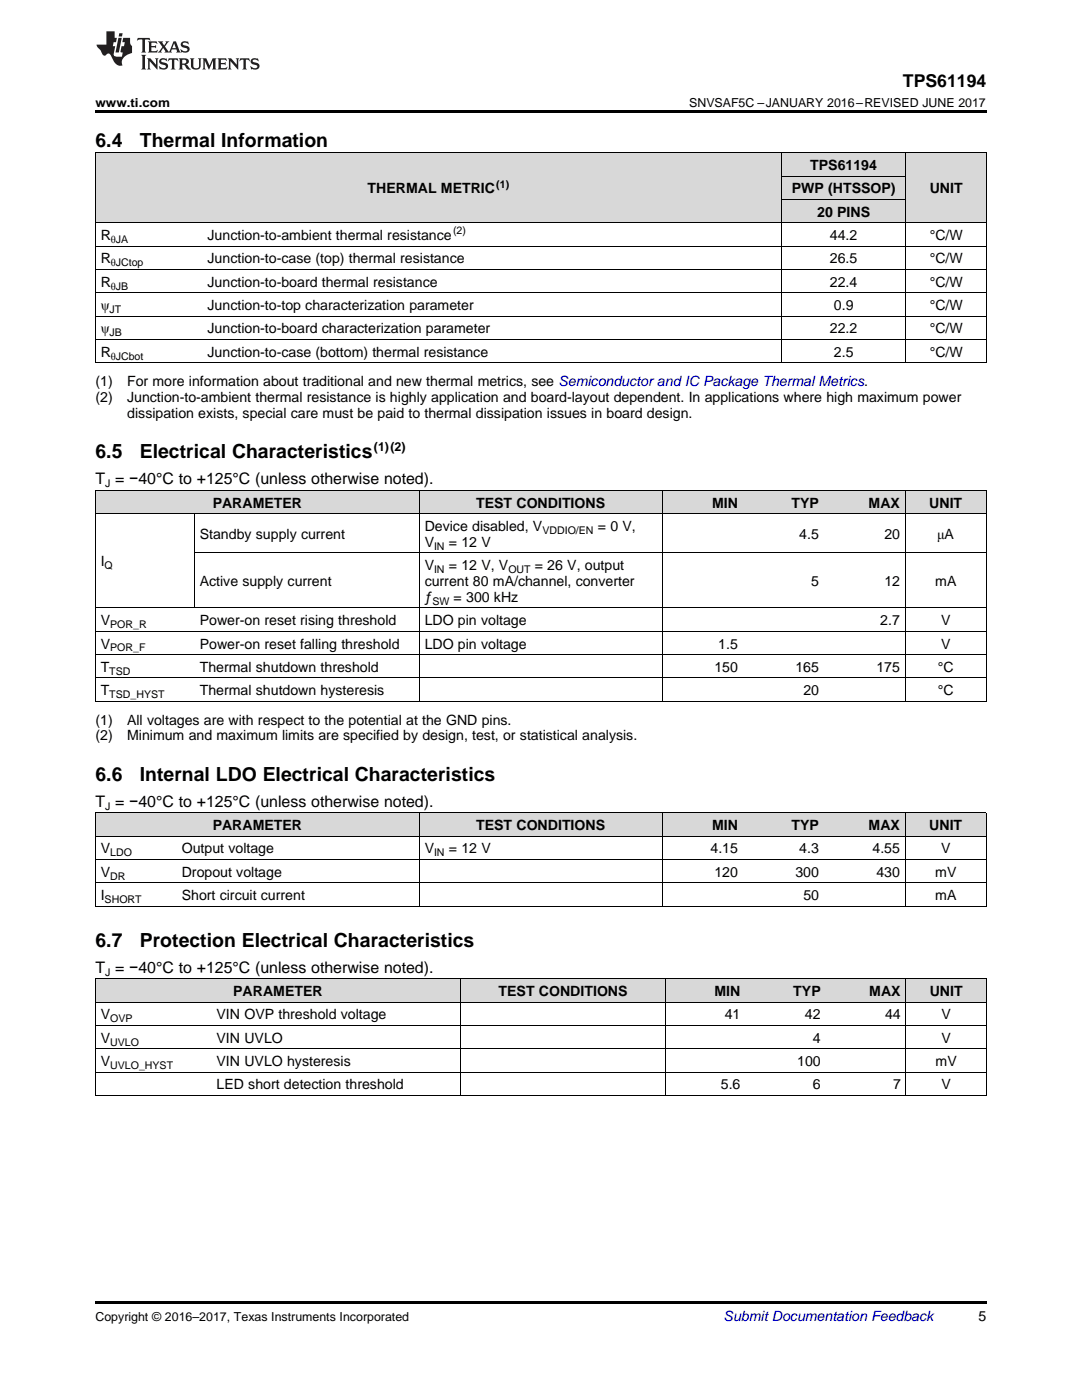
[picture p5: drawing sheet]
<svg xmlns="http://www.w3.org/2000/svg" width="216mm" height="279mm" viewBox="0 0 216 279" stroke-linecap="round" stroke-linejoin="round" font-family="sans-serif">
<defs><g id="words">
<g font-size="3.9">
<text x="19" y="29.3">6.4</text>
<text x="27.9" y="29.3">Thermal Information</text>
<text x="19" y="91.5">6.5</text>
<text x="27.9" y="91.5">Electrical Characteristics</text>
<text x="19" y="155.9">6.6</text>
<text x="27.9" y="155.9">Internal LDO Electrical Characteristics</text>
<text x="19" y="189">6.7</text>
<text x="27.9" y="189">Protection Electrical Characteristics</text>
</g>
<text font-size="3.5" x="180.2" y="17.3">TPS61194</text>
<g font-size="3.2">
<text x="19" y="96.6">T = −40°C to +125°C (unless otherwise noted).</text>
<text x="19" y="161">T = −40°C to +125°C (unless otherwise noted).</text>
<text x="19" y="194.1">T = −40°C to +125°C (unless otherwise noted).</text>
</g>
<g font-size="2.8">
<text x="161.7" y="33.9">TPS61194</text>
<text x="73.3" y="38.6">THERMAL METRIC</text>
<text x="158" y="38.6">PWP (HTSSOP)</text>
<text x="185.5" y="38.6">UNIT</text>
<text x="20.1" y="47.9">R</text>
<text x="41.4" y="47.9">Junction-to-ambient thermal resistance</text>
<text x="163.1" y="43.3">20 PINS</text>
<text x="165.6" y="47.9">44.2</text>
<text x="185.5" y="47.9">°C/W</text>
<text x="20.1" y="52.6">R</text>
<text x="41.4" y="52.6">Junction-to-case (top) thermal resistance</text>
<text x="165.6" y="52.6">26.5</text>
<text x="185.5" y="52.6">°C/W</text>
<text x="20.1" y="57.2">R</text>
<text x="41.4" y="57.2">Junction-to-board thermal resistance</text>
<text x="165.6" y="57.2">22.4</text>
<text x="185.5" y="57.2">°C/W</text>
<text x="20.1" y="61.9">ψ</text>
<text x="41.4" y="61.9">Junction-to-top characterization parameter</text>
<text x="166.4" y="61.9">0.9</text>
<text x="185.5" y="61.9">°C/W</text>
<text x="20.1" y="66.5">ψ</text>
<text x="20.1" y="71.2">R</text>
<text x="41.4" y="66.5">Junction-to-board characterization parameter</text>
<text x="41.4" y="71.2">Junction-to-case (bottom) thermal resistance</text>
<text x="165.6" y="66.5">22.2</text>
<text x="166.4" y="71.2">2.5</text>
<text x="185.5" y="66.5">°C/W</text>
<text x="185.5" y="71.2">°C/W</text>
<text x="19" y="77">(1)</text>
<text x="25.4" y="77">For more information about traditional and new thermal metrics, see Semiconductor and IC Package Thermal Metrics.</text>
<text x="19" y="80.2">(2)</text>
<text x="25.4" y="80.2">Junction-to-ambient thermal resistance is highly application and board-layout dependent. In applications where high maximum power</text>
<text x="25.4" y="83.4">dissipation exists, special care must be paid to thermal dissipation issues in board design.</text>
<text x="42.4" y="101.3">PARAMETER</text>
<text x="95" y="101.3">TEST CONDITIONS</text>
<text x="142.1" y="101.3">MIN</text>
<text x="157.9" y="101.3">TYP</text>
<text x="173.3" y="101.3">MAX</text>
<text x="185.4" y="101.3">UNIT</text>
<text x="39.9" y="107.5">Standby supply current</text>
<text x="84.7" y="105.9">Device disabled, V</text>
<text x="119.3" y="105.9">= 0 V,</text>
<text x="159.5" y="107.5">4.5</text>
<text x="176.5" y="107.5">20</text>
<text x="187" y="107.5">μA</text>
<text x="20.1" y="113">I</text>
<text x="84.7" y="109.1">V</text>
<text x="84.7" y="113.8">V</text>
<text x="89.6" y="109.1">= 12 V</text>
<text x="89.6" y="113.8">= 12 V, V</text>
<text x="106.7" y="113.8">= 26 V, output</text>
<text x="39.9" y="116.9">Active supply current</text>
<text x="84.7" y="116.9">current 80 mA/channel, converter</text>
<text x="161.9" y="116.9">5</text>
<text x="176.5" y="116.9">12</text>
<text x="186.6" y="116.9">mA</text>
<text x="20.1" y="124.8">V</text>
<text x="39.9" y="124.8">Power-on reset rising threshold</text>
<text x="84.7" y="120.1">ƒ</text>
<text x="84.7" y="124.8">LDO pin voltage</text>
<text x="90.5" y="120.1">= 300 kHz</text>
<text x="175.6" y="124.8">2.7</text>
<text x="187.8" y="124.8">V</text>
<text x="20.1" y="129.4">V</text>
<text x="39.9" y="129.4">Power-on reset falling threshold</text>
<text x="84.7" y="129.4">LDO pin voltage</text>
<text x="143.3" y="129.4">1.5</text>
<text x="187.8" y="129.4">V</text>
<text x="20.1" y="134.1">T</text>
<text x="39.9" y="134.1">Thermal shutdown threshold</text>
<text x="142.6" y="134.1">150</text>
<text x="158.7" y="134.1">165</text>
<text x="174.9" y="134.1">175</text>
<text x="187.1" y="134.1">°C</text>
<text x="20.1" y="138.7">T</text>
<text x="39.9" y="138.7">Thermal shutdown hysteresis</text>
<text x="160.3" y="138.7">20</text>
<text x="187.1" y="138.7">°C</text>
<text x="19" y="144.6">(1)</text>
<text x="19" y="147.8">(2)</text>
<text x="25.4" y="144.6">All voltages are with respect to the potential at the GND pins.</text>
<text x="25.4" y="147.8">Minimum and maximum limits are specified by design, test, or statistical analysis.</text>
<text x="42.4" y="165.7">PARAMETER</text>
<text x="95" y="165.7">TEST CONDITIONS</text>
<text x="142.1" y="165.7">MIN</text>
<text x="157.9" y="165.7">TYP</text>
<text x="173.3" y="165.7">MAX</text>
<text x="185.4" y="165.7">UNIT</text>
<text x="20.1" y="170.3">V</text>
<text x="36.3" y="170.3">Output voltage</text>
<text x="84.7" y="170.3">V</text>
<text x="89.6" y="170.3">= 12 V</text>
<text x="141.8" y="170.3">4.15</text>
<text x="159.5" y="170.3">4.3</text>
<text x="174.1" y="170.3">4.55</text>
<text x="187.8" y="170.3">V</text>
<text x="20.1" y="175">V</text>
<text x="20.1" y="179.6">I</text>
<text x="36.3" y="175">Dropout voltage</text>
<text x="36.3" y="179.6">Short circuit current</text>
<text x="142.6" y="175">120</text>
<text x="158.7" y="175">300</text>
<text x="160.3" y="179.6">50</text>
<text x="174.9" y="175">430</text>
<text x="186.6" y="175">mV</text>
<text x="186.6" y="179.6">mA</text>
<text x="20.1" y="203.4">V</text>
<text x="43.2" y="203.4">VIN OVP threshold voltage</text>
<text x="46.5" y="198.8">PARAMETER</text>
<text x="99.5" y="198.8">TEST CONDITIONS</text>
<text x="142.6" y="198.8">MIN</text>
<text x="144.6" y="203.4">41</text>
<text x="158.3" y="198.8">TYP</text>
<text x="160.6" y="203.4">42</text>
<text x="173.5" y="198.8">MAX</text>
<text x="176.6" y="203.4">44</text>
<text x="185.5" y="198.8">UNIT</text>
<text x="187.9" y="203.4">V</text>
<text x="20.1" y="208.1">V</text>
<text x="43.2" y="208.1">VIN UVLO</text>
<text x="162.2" y="208.1">4</text>
<text x="187.9" y="208.1">V</text>
<text x="20.1" y="212.8">V</text>
<text x="43.2" y="212.8">VIN UVLO hysteresis</text>
<text x="159.1" y="212.8">100</text>
<text x="186.7" y="212.8">mV</text>
<text x="43.2" y="217.4">LED short detection threshold</text>
<text x="143.8" y="217.4">5.6</text>
<text x="162.2" y="217.4">6</text>
<text x="178.2" y="217.4">7</text>
<text x="187.9" y="217.4">V</text>
<text x="195.3" y="263.6">5</text>
</g>
<text font-size="2.8" fill="#0000c8" x="144.4" y="263.6">Submit Documentation Feedback</text>
<g font-size="2.5">
<text x="19" y="21.4">www.ti.com</text>
<text x="137.5" y="21.4">SNVSAF5C –JANUARY 2016–REVISED JUNE 2017</text>
<text x="74.6" y="89.9">(1)(2)</text>
<text x="19" y="263.6">Copyright © 2016–2017, Texas Instruments Incorporated</text>
</g>
<g font-size="2.1">
<text x="99" y="37.5">(1)</text>
<text x="90.4" y="46.8">(2)</text>
<text x="22.1" y="48.5">θJA</text>
<text x="22.1" y="53.1">θJCtop</text>
<text x="22.1" y="57.8">θJB</text>
<text x="21.9" y="62.4">JT</text>
<text x="21.9" y="67.1">JB</text>
<text x="22.1" y="71.8">θJCbot</text>
<text x="21" y="97.3">J</text>
<text x="108.2" y="106.5">VDDIO/EN</text>
<text x="20.9" y="113.6">Q</text>
<text x="86.6" y="109.7">IN</text>
<text x="86.6" y="114.3">IN</text>
<text x="101.4" y="114.3">OUT</text>
<text x="22" y="125.3">POR_R</text>
<text x="86.3" y="120.7">SW</text>
<text x="22" y="130">POR_F</text>
<text x="21.8" y="134.7">TSD</text>
<text x="21.8" y="139.3">TSD_HYST</text>
<text x="21" y="161.6">J</text>
<text x="22" y="170.9">LDO</text>
<text x="86.6" y="170.9">IN</text>
<text x="22" y="175.5">DR</text>
<text x="20.9" y="180.2">SHORT</text>
<text x="21" y="194.8">J</text>
<text x="22" y="204">OVP</text>
<text x="22" y="208.7">UVLO</text>
<text x="22" y="213.3">UVLO_HYST</text>
</g>
</g></defs>
<g fill="#d8d8d8">
<path d="M19 195.4h23.2v4.7h-23.2z"/>
<path d="M42.2 195.4h49.7v4.7h-49.7z"/>
<path d="M91.9 195.4h40.9v4.7h-40.9z"/>
<path d="M132.8 195.4h16v4.7h-16z"/>
<path d="M148.8 195.4h16v4.7h-16z"/>
<path d="M164.8 195.4h16v4.7h-16z"/>
<path d="M180.8 195.4h16v4.7h-16z"/>
<path d="M19 162.3h16.2v4.6h-16.2z"/>
<path d="M35.2 162.3h48.5v4.6h-48.5z"/>
<path d="M83.7 162.3h48.5v4.6h-48.5z"/>
<path d="M132.2 162.3h16.1v4.6h-16.1z"/>
<path d="M148.3 162.3h16.2v4.6h-16.2z"/>
<path d="M164.5 162.3h16.2v4.6h-16.2z"/>
<path d="M180.7 162.3h16.1v4.6h-16.1z"/>
<path d="M19 97.9h19.8v4.7h-19.8z"/>
<path d="M38.8 97.9h44.9v4.7h-44.9z"/>
<path d="M83.7 97.9h48.5v4.7h-48.5z"/>
<path d="M132.2 97.9h16.1v4.7h-16.1z"/>
<path d="M148.3 97.9h16.2v4.7h-16.2z"/>
<path d="M164.5 97.9h16.2v4.7h-16.2z"/>
<path d="M180.7 97.9h16.1v4.7h-16.1z"/>
<path d="M19 30.6h21.4v13.9h-21.4z"/>
<path d="M40.4 30.6h115.5v13.9h-115.5z"/>
<path d="M180.8 30.6h16v13.9h-16z"/>
<path d="M155.9 39.9h24.9v4.6h-24.9z"/>
<path d="M155.9 35.2h24.9v4.7h-24.9z"/>
<path d="M155.9 30.6h24.9v4.6h-24.9z"/>
</g>
<g fill="#000">
<path d="M19 22h177.8v.5h-177.8zM19 72.4l.2 .1zM155.8 72.4l.1 .1zM180.7 72.4l.1 .1zM196.7 72.4l.1 .1zM19 140h.2zM83.6 140h.1zM132.1 140h.1zM180.6 140h.1zM196.7 140h.1zM19 180.9h.2zM83.6 180.9h.1z"/>
<path d="M132.1 180.9h.1zM148.2 180.9h.1zM164.4 180.9h.1zM180.6 180.9h.1zM196.7 180.9h.1zM19 218.7h.2zM91.8 218.7h.1zM132.7 218.7h.1zM148.7 218.7h.1zM164.7 218.7h.1zM180.7 218.7h.1zM196.7 218.7h.1z"/>
<path d="M19 259.7h177.8v.5h-177.8z"/>
</g>
<g fill="none" stroke="#000" stroke-width=".2">
<path d="M19 30.5h177.8M19.1 30.5v42M155.9 30.5v42M155.9 39.8h24.9M155.9 35.2h24.9M180.8 30.5v42M196.8 30.5v42M19 58.4h177.8M19 53.8h177.8M19 49.1h177.8M19 44.5h177.8M19 72.4h177.8"/>
<path d="M19 67.8h177.8M19 63.1h177.8M19 97.8h177.8M19.1 97.9v42.1M83.6 97.9v42.1M132.1 97.9v42.1M180.6 97.9v42.1M196.8 97.9v42.1M19 102.5h177.8M38.8 102.5v18.9M38.8 110.3h158M19 140h177.8"/>
<path d="M19 135.3h177.8M19 130.7h177.8M19 126h177.8M19 121.3h177.8M19 176.2h177.8M19 171.5h177.8M19 166.9h177.8M19 162.2h177.8M19.1 162.2v18.7M83.6 162.2v18.7M132.1 162.2v18.7M180.6 162.2v18.7"/>
<path d="M196.8 162.2v18.7M19 195.4h177.8v23.3M19 180.9h177.8M19.1 195.4v23.3M91.9 195.4v23.3M132.8 195.4v23.3M180.8 195.4v23.3M19 218.6h177.8M19 214h177.8M19 209.3h177.8M19 204.7h177.8M19 200h177.8"/>
</g>
<g fill="#231f20">
<path d="M27.5 7.6l-.1 .5 .4-.2h.6v.1v2.1l-.2 .4h1l-.3-.4v-2.1l.1-.1h.5l.5 .2-.2-.5zM29.5 8.3l.2 .3v1.5l-.2 .4h1.8l.2-.6a1.04 1.04 0 0 1-1.3 .2v-.7h.6l.3 .2v-.6l-.3 .2h-.6v-.6l.8-.1 .4 .3-.2-.5zM31.5 8.3l.9 1.1-.9 1.1h.8l-.2-.2 .5-.7 .4 .7-.2 .2h1.5l-.1-.2 .1-.4h.9l.1 .4-.2 .2h1l-.3-.3-.7-1.9h-.5l-.9 2-.8-1 .9-1h-.8l.1 .3-.3 .5-.4-.6 .2-.2zM34.7 8.6l.4 1h-.7zM36.3 8.4a.63 .63 0 0 0-.2 .7 .63 .63 0 0 0 .6 .4l.6 .2 .1 .2a.75 .75 0 0 1-.7 .4 .75 .75 0 0 1-.6-.5l.1 .7 .1-.1a1.11 1.11 0 0 0 1.5-.6 1.13 1.13 0 0 0-1.2-.8l-.1-.4a1.04 1.04 0 0 1 1.2 .2l-.2-.5-.1 .1-.5-.2zM28.2 10.9l.2 .4v2.2l-.2 .4h1l-.3-.4v-2.2l.3-.4zM29.3 11.6l.3 .4v1.5l-.3 .4h.8l-.2-.4v-1.3l1.5 1.7v-1.9l.2-.4h-.7l.2 .4v.9l-1.1-1.3zM32 11.8a.62 .62 0 0 0-.2 .7 .62 .62 0 0 0 .6 .4l.6 .1 .1 .3a.76 .76 0 0 1-.7 .3 .76 .76 0 0 1-.6-.4l.1 .7 .1-.1a1.11 1.11 0 0 0 1.5-.6 1.13 1.13 0 0 0-1.2-.8l-.1-.4a1.04 1.04 0 0 1 1.2 .2l-.2-.6-.1 .1-.5-.1zM33.7 11.6l-.2 .6a.61 .61 0 0 1 .8-.3v1.6l-.2 .4h.9l-.2-.4v-1.6a.63 .63 0 0 1 .8 .3l-.2-.6zM35.6 11.6l.3 .4v1.5l-.3 .4h1l-.2-.2v-.8l.5 .2a.76 .76 0 0 0 1.2 .7l-1-1a.58 .58 0 0 0 .6-.5 .58 .58 0 0 0-.5-.6zM36.4 11.9h.1a.45 .45 0 0 1 .5 .1 .45 .45 0 0 1 .1 .5l-.7 .2zM37.9 11.6l.2 .2a2.17 2.17 0 0 0 .3 1.9 .99 .99 0 0 0 1.6-.6v-1.1l.2-.4h-.7l.2 .2a1.92 1.92 0 0 1-.2 1.8 .6 .6 0 0 1-.9-.5v-1.1l.2-.4zM40.4 11.6l.2 .4v1.5l-.2 .4h.7l-.2-.4v-1.4l.8 1.8 .8-1.8v1.4l-.2 .4h.9l-.2-.4v-1.5l.2-.4h-.8l-.6 1.5-.6-1.5zM43.4 11.6l.2 .4v1.5l-.2 .4h1.8l.2-.6a1.04 1.04 0 0 1-1.3 .1v-.6h.5l.4 .2v-.6l-.4 .2h-.5v-.7h.8l.3 .3-.1-.6zM45.5 11.6l.2 .4v1.5l-.2 .4h.7l-.2-.4v-1.3l1.5 1.7v-1.9l.2-.4h-.7l.2 .4v.9l-1.1-1.3zM47.9 11.6l-.1 .6a.61 .61 0 0 1 .8-.3v1.6l-.3 .4h1l-.3-.4 .1-1.6a.63 .63 0 0 1 .7 .3l-.1-.6zM50.2 11.8a.62 .62 0 0 0-.2 .7 .62 .62 0 0 0 .6 .4l.6 .1 .2 .3a.76 .76 0 0 1-.8 .3 .76 .76 0 0 1-.6-.4l.1 .7 .2-.1a1.11 1.11 0 0 0 1.5-.6 1.13 1.13 0 0 0-1.3-.8l-.1-.4a1.04 1.04 0 0 1 1.2 .2l-.1-.6-.2 .1-.5-.1z"/>
<path d="M21.2 6.3v2.6h-1.9l.1 .4 .7 .9a.91 .91 0 0 0 1 .8 .56 .56 0 0 1 .5-.3 .56 .56 0 0 1 .5 .3l.4 .8a1.53 1.53 0 0 0 1.9 1.2 1.54 1.54 0 0 1 1-2.1l.9-.3v-1.4a1.52 1.52 0 0 1-.3-1.6h-1.4l-.2 .8h.5l-.2 .8h-.4l-.2 1v.2l.4 .1-.2 .8a1.93 1.93 0 0 1-1.6-.3l.3-1.8h-.5l.2-.8h.4l.2-.8h-.4v-1.3zM23.6 7.6l-.6 2.9h.7l.6-2.9zM23.8 6.6l-.1 .7h.6l.2-.7z"/>
</g>
<use href="#words"/>
</svg>
